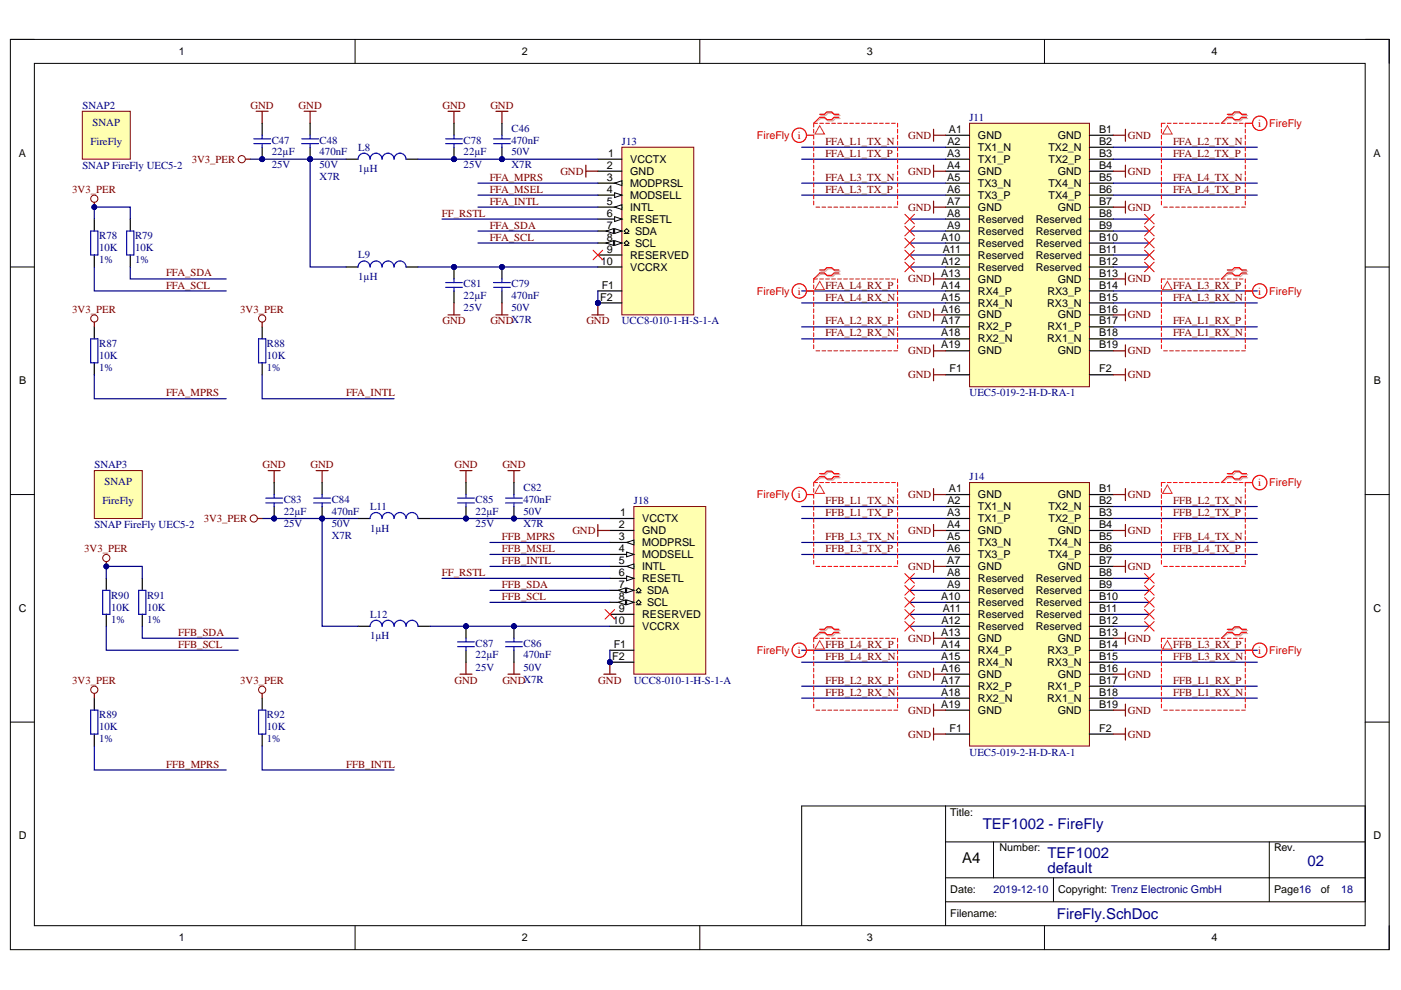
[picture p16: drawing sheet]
<svg xmlns="http://www.w3.org/2000/svg" width="297mm" height="210mm" viewBox="0 0 297 210" stroke-linecap="round" stroke-linejoin="round" font-family="sans-serif">
<defs><g id="words">
<g font-size="3.2" fill="#000080">
<text x="208.4" y="175.8">TEF1002 - FireFly</text>
<text x="222.1" y="185.2">default</text>
<text x="222.1" y="181.9">TEF1002</text>
<text x="277.2" y="183.6">02</text>
<text x="224.1" y="194.8">FireFly.SchDoc</text>
</g>
<text font-size="3.2" x="204" y="182.9">A4</text>
<g font-size="2.3">
<text x="37.9" y="11.7">1</text>
<text x="110.7" y="11.7">2</text>
<text x="183.8" y="11.7">3</text>
<text x="256.8" y="11.7">4</text>
<text x="201.2" y="28.2">A1</text>
<text x="207.4" y="29.5">GND</text>
<text x="224.3" y="29.5">GND</text>
<text x="233" y="28.2">B1</text>
<text x="4" y="33.3">A</text>
<text x="128.7" y="35.8">2</text>
<text x="129" y="33.3">1</text>
<text x="133.6" y="34.5">VCCTX</text>
<text x="200.8" y="33.3">A3</text>
<text x="200.8" y="35.8">A4</text>
<text x="200.9" y="30.7">A2</text>
<text x="207.4" y="32">TX1_N</text>
<text x="207.4" y="34.5">TX1_P</text>
<text x="222.3" y="32">TX2_N</text>
<text x="222.3" y="34.5">TX2_P</text>
<text x="233" y="30.7">B2</text>
<text x="233" y="33.3">B3</text>
<text x="233" y="35.8">B4</text>
<text x="291.2" y="33.3">A</text>
<text x="128.6" y="38.3">3</text>
<text x="128.6" y="40.9">4</text>
<text x="133.6" y="37.1">GND</text>
<text x="133.6" y="39.6">MODPRSL</text>
<text x="200.8" y="38.3">A5</text>
<text x="200.8" y="40.9">A6</text>
<text x="207.4" y="37.1">GND</text>
<text x="207.4" y="39.6">TX3_N</text>
<text x="222.3" y="39.6">TX4_N</text>
<text x="224.3" y="37.1">GND</text>
<text x="233" y="38.3">B5</text>
<text x="233" y="40.9">B6</text>
<text x="128.6" y="43.4">5</text>
<text x="128.6" y="45.9">6</text>
<text x="133.6" y="42.1">MODSELL</text>
<text x="133.6" y="44.7">INTL</text>
<text x="133.6" y="47.2">RESETL</text>
<text x="200.8" y="43.4">A7</text>
<text x="200.8" y="45.9">A8</text>
<text x="207.4" y="42.1">TX3_P</text>
<text x="207.4" y="44.7">GND</text>
<text x="207.4" y="47.2">Reserved</text>
<text x="219.6" y="47.2">Reserved</text>
<text x="222.3" y="42.1">TX4_P</text>
<text x="224.3" y="44.7">GND</text>
<text x="233" y="43.4">B7</text>
<text x="233" y="45.9">B8</text>
<text x="128.6" y="48.5">7</text>
<text x="128.6" y="51">8</text>
<text x="128.6" y="53.6">9</text>
<text x="134.6" y="49.7">SDA</text>
<text x="134.6" y="52.3">SCL</text>
<text x="199.6" y="51">A10</text>
<text x="199.9" y="53.6">A11</text>
<text x="200.8" y="48.5">A9</text>
<text x="207.4" y="49.7">Reserved</text>
<text x="207.4" y="52.3">Reserved</text>
<text x="219.6" y="49.7">Reserved</text>
<text x="219.6" y="52.3">Reserved</text>
<text x="233" y="48.5">B9</text>
<text x="233" y="51">B10</text>
<text x="233" y="53.6">B11</text>
<text x="127.4" y="56.1">10</text>
<text x="133.6" y="54.8">RESERVED</text>
<text x="133.6" y="57.4">VCCRX</text>
<text x="199.6" y="58.7">A13</text>
<text x="199.6" y="56.1">A12</text>
<text x="207.4" y="54.8">Reserved</text>
<text x="207.4" y="57.4">Reserved</text>
<text x="207.4" y="59.9">GND</text>
<text x="219.6" y="54.8">Reserved</text>
<text x="219.6" y="57.4">Reserved</text>
<text x="224.3" y="59.9">GND</text>
<text x="233" y="56.1">B12</text>
<text x="233" y="58.7">B13</text>
<text x="127.3" y="63.7">F2</text>
<text x="127.6" y="61.2">F1</text>
<text x="199.6" y="61.2">A14</text>
<text x="199.6" y="63.7">A15</text>
<text x="207.4" y="62.5">RX4_P</text>
<text x="207.4" y="65">RX4_N</text>
<text x="222" y="65">RX3_N</text>
<text x="222.1" y="62.5">RX3_P</text>
<text x="233" y="61.2">B14</text>
<text x="233" y="63.7">B15</text>
<text x="199.6" y="66.3">A16</text>
<text x="199.6" y="68.8">A17</text>
<text x="199.6" y="71.3">A18</text>
<text x="207.4" y="67.5">GND</text>
<text x="207.4" y="70.1">RX2_P</text>
<text x="222.1" y="70.1">RX1_P</text>
<text x="224.3" y="67.5">GND</text>
<text x="233" y="66.3">B16</text>
<text x="233" y="68.8">B17</text>
<text x="233" y="71.3">B18</text>
<text x="199.6" y="73.9">A19</text>
<text x="207.4" y="72.6">RX2_N</text>
<text x="207.4" y="75.1">GND</text>
<text x="222" y="72.6">RX1_N</text>
<text x="224.3" y="75.1">GND</text>
<text x="233" y="73.9">B19</text>
<text x="4.1" y="81.5">B</text>
<text x="201.3" y="79">F1</text>
<text x="233" y="79">F2</text>
<text x="291.3" y="81.5">B</text>
<text x="200.9" y="106.9">A2</text>
<text x="201.2" y="104.3">A1</text>
<text x="207.4" y="105.6">GND</text>
<text x="224.3" y="105.6">GND</text>
<text x="233" y="104.3">B1</text>
<text x="233" y="106.9">B2</text>
<text x="131.2" y="112">2</text>
<text x="131.5" y="109.4">1</text>
<text x="136.2" y="110.7">VCCTX</text>
<text x="136.2" y="113.2">GND</text>
<text x="200.8" y="109.4">A3</text>
<text x="200.8" y="112">A4</text>
<text x="207.4" y="108.2">TX1_N</text>
<text x="207.4" y="110.7">TX1_P</text>
<text x="207.4" y="113.2">GND</text>
<text x="222.3" y="108.2">TX2_N</text>
<text x="222.3" y="110.7">TX2_P</text>
<text x="224.3" y="113.2">GND</text>
<text x="233" y="109.4">B3</text>
<text x="233" y="112">B4</text>
<text x="131.2" y="114.5">3</text>
<text x="131.2" y="119.6">5</text>
<text x="131.2" y="117.1">4</text>
<text x="136.2" y="115.8">MODPRSL</text>
<text x="136.2" y="118.3">MODSELL</text>
<text x="200.8" y="114.5">A5</text>
<text x="200.8" y="117.1">A6</text>
<text x="200.8" y="119.6">A7</text>
<text x="207.4" y="115.8">TX3_N</text>
<text x="207.4" y="118.3">TX3_P</text>
<text x="222.3" y="115.8">TX4_N</text>
<text x="222.3" y="118.3">TX4_P</text>
<text x="233" y="114.5">B5</text>
<text x="233" y="117.1">B6</text>
<text x="233" y="119.6">B7</text>
<text x="131.2" y="122.1">6</text>
<text x="131.2" y="124.7">7</text>
<text x="136.2" y="120.9">INTL</text>
<text x="136.2" y="123.4">RESETL</text>
<text x="137.2" y="125.9">SDA</text>
<text x="200.8" y="122.1">A8</text>
<text x="200.8" y="124.7">A9</text>
<text x="207.4" y="120.9">GND</text>
<text x="207.4" y="123.4">Reserved</text>
<text x="207.4" y="125.9">Reserved</text>
<text x="219.6" y="123.4">Reserved</text>
<text x="219.6" y="125.9">Reserved</text>
<text x="224.3" y="120.9">GND</text>
<text x="233" y="122.1">B8</text>
<text x="233" y="124.7">B9</text>
<text x="4" y="129.7">C</text>
<text x="131.2" y="127.2">8</text>
<text x="131.2" y="129.7">9</text>
<text x="136.2" y="131">RESERVED</text>
<text x="137.2" y="128.5">SCL</text>
<text x="199.6" y="127.2">A10</text>
<text x="199.9" y="129.7">A11</text>
<text x="207.4" y="128.5">Reserved</text>
<text x="207.4" y="131">Reserved</text>
<text x="219.6" y="128.5">Reserved</text>
<text x="219.6" y="131">Reserved</text>
<text x="233" y="127.2">B10</text>
<text x="233" y="129.7">B11</text>
<text x="291.2" y="129.7">C</text>
<text x="129.9" y="132.3">10</text>
<text x="130.1" y="137.4">F1</text>
<text x="136.2" y="133.6">VCCRX</text>
<text x="199.6" y="134.8">A13</text>
<text x="199.6" y="137.4">A14</text>
<text x="199.6" y="132.3">A12</text>
<text x="207.4" y="133.6">Reserved</text>
<text x="207.4" y="136.1">GND</text>
<text x="219.6" y="133.6">Reserved</text>
<text x="224.3" y="136.1">GND</text>
<text x="233" y="132.3">B12</text>
<text x="233" y="134.8">B13</text>
<text x="233" y="137.4">B14</text>
<text x="129.8" y="139.9">F2</text>
<text x="199.6" y="139.9">A15</text>
<text x="199.6" y="142.4">A16</text>
<text x="207.4" y="138.6">RX4_P</text>
<text x="207.4" y="141.2">RX4_N</text>
<text x="207.4" y="143.7">GND</text>
<text x="222" y="141.2">RX3_N</text>
<text x="222.1" y="138.6">RX3_P</text>
<text x="224.3" y="143.7">GND</text>
<text x="233" y="139.9">B15</text>
<text x="233" y="142.4">B16</text>
<text x="199.6" y="145">A17</text>
<text x="199.6" y="147.5">A18</text>
<text x="207.4" y="146.2">RX2_P</text>
<text x="207.4" y="148.8">RX2_N</text>
<text x="222" y="148.8">RX1_N</text>
<text x="222.1" y="146.2">RX1_P</text>
<text x="233" y="145">B17</text>
<text x="233" y="147.5">B18</text>
<text x="199.6" y="150.1">A19</text>
<text x="201.3" y="155.1">F1</text>
<text x="207.4" y="151.3">GND</text>
<text x="224.3" y="151.3">GND</text>
<text x="233" y="155.1">F2</text>
<text x="233" y="150.1">B19</text>
<text x="201.5" y="172.9">Title:</text>
<text x="4" y="178">D</text>
<text x="291.2" y="178">D</text>
<text x="211.9" y="180.5">Number:</text>
<text x="270.1" y="180.5">Rev.</text>
<text x="201.5" y="189.4">Date:</text>
<text x="224.4" y="189.4">Copyright: Trenz Electronic GmbH</text>
<text x="270.1" y="189.4">Page16</text>
<text x="280" y="189.4">of</text>
<text x="201.5" y="194.5">Filename:</text>
<text x="37.9" y="199.6">1</text>
<text x="110.7" y="199.6">2</text>
<text x="183.8" y="199.6">3</text>
<text x="256.8" y="199.6">4</text>
</g>
<g font-size="2.3" fill="#000080">
<text x="17.5" y="23.1">SNAP2</text>
<text x="19.6" y="26.6">SNAP</text>
<text x="108.5" y="27.9">C46</text>
<text x="205.6" y="25.6">J11</text>
<text x="17.5" y="35.8">SNAP FireFly UEC5-2</text>
<text x="19.2" y="30.7">FireFly</text>
<text x="57.6" y="35.5">25V</text>
<text x="57.6" y="30.4">C47</text>
<text x="57.6" y="33">22µF</text>
<text x="67.8" y="35.5">50V</text>
<text x="67.8" y="30.4">C48</text>
<text x="67.8" y="33">470nF</text>
<text x="75.9" y="31.9">L8</text>
<text x="98.3" y="35.5">25V</text>
<text x="98.3" y="30.4">C78</text>
<text x="98.3" y="33">22µF</text>
<text x="108.5" y="33">50V</text>
<text x="108.5" y="35.5">X7R</text>
<text x="108.5" y="30.4">470nF</text>
<text x="131.8" y="30.7">J13</text>
<text x="67.8" y="38.1">X7R</text>
<text x="75.9" y="36.6">1µH</text>
<text x="21" y="50.8">R78</text>
<text x="21" y="53.3">10K</text>
<text x="28.6" y="50.8">R79</text>
<text x="28.6" y="53.3">10K</text>
<text x="21" y="55.8">1%</text>
<text x="28.6" y="55.8">1%</text>
<text x="75.9" y="54.8">L9</text>
<text x="75.9" y="59.4">1µH</text>
<text x="98.3" y="60.9">C81</text>
<text x="98.3" y="63.5">22µF</text>
<text x="108.5" y="60.9">C79</text>
<text x="108.5" y="63.5">470nF</text>
<text x="98.3" y="66">25V</text>
<text x="108.5" y="66">50V</text>
<text x="131.8" y="68.8">UCC8-010-1-H-S-1-A</text>
<text x="21" y="73.6">R87</text>
<text x="21" y="76.1">10K</text>
<text x="56.6" y="73.6">R88</text>
<text x="56.6" y="76.1">10K</text>
<text x="21" y="78.7">1%</text>
<text x="56.6" y="78.7">1%</text>
<text x="205.6" y="84">UEC5-019-2-H-D-RA-1</text>
<text x="20" y="99.3">SNAP3</text>
<text x="205.6" y="101.8">J14</text>
<text x="21.7" y="106.9">FireFly</text>
<text x="22.2" y="102.8">SNAP</text>
<text x="60.2" y="106.6">C83</text>
<text x="70.3" y="106.6">C84</text>
<text x="100.8" y="106.6">C85</text>
<text x="111" y="104.1">C82</text>
<text x="111" y="106.6">470nF</text>
<text x="134.4" y="106.9">J18</text>
<text x="20" y="111.9">SNAP FireFly UEC5-2</text>
<text x="60.2" y="111.7">25V</text>
<text x="60.2" y="109.1">22µF</text>
<text x="70.3" y="111.7">50V</text>
<text x="70.3" y="109.1">470nF</text>
<text x="78.5" y="108.1">L11</text>
<text x="78.5" y="112.7">1µH</text>
<text x="100.8" y="111.7">25V</text>
<text x="100.8" y="109.1">22µF</text>
<text x="111" y="109.1">50V</text>
<text x="111" y="111.7">X7R</text>
<text x="70.3" y="114.2">X7R</text>
<text x="23.6" y="126.9">R90</text>
<text x="23.6" y="129.5">10K</text>
<text x="31.2" y="126.9">R91</text>
<text x="31.2" y="129.5">10K</text>
<text x="78.5" y="131">L12</text>
<text x="23.6" y="132">1%</text>
<text x="31.2" y="132">1%</text>
<text x="78.5" y="135.6">1µH</text>
<text x="100.8" y="137.1">C87</text>
<text x="111" y="137.1">C86</text>
<text x="100.8" y="142.2">25V</text>
<text x="100.8" y="139.6">22µF</text>
<text x="111" y="142.2">50V</text>
<text x="111" y="139.6">470nF</text>
<text x="134.4" y="145">UCC8-010-1-H-S-1-A</text>
<text x="21" y="152.3">R89</text>
<text x="21" y="154.9">10K</text>
<text x="56.6" y="152.3">R92</text>
<text x="56.6" y="154.9">10K</text>
<text x="21" y="157.4">1%</text>
<text x="56.6" y="157.4">1%</text>
<text x="205.6" y="160.2">UEC5-019-2-H-D-RA-1</text>
<text x="210.7" y="189.4">2019-12-10</text>
<text x="284.3" y="189.4">18</text>
</g>
<g font-size="2.3" fill="#800000">
<text x="53.1" y="23.1">GND</text>
<text x="63.3" y="23.1">GND</text>
<text x="93.8" y="23.1">GND</text>
<text x="104" y="23.1">GND</text>
<text x="192.5" y="29.4">GND</text>
<text x="239.1" y="29.4">GND</text>
<text x="40.7" y="34.5">3V3_PER</text>
<text x="175" y="33.2">FFA_L1_TX_P</text>
<text x="175" y="30.7">FFA_L1_TX_N</text>
<text x="248.8" y="33.2">FFA_L2_TX_P</text>
<text x="248.8" y="30.7">FFA_L2_TX_N</text>
<text x="15.3" y="40.9">3V3_PER</text>
<text x="103.9" y="40.9">FFA_MSEL</text>
<text x="103.9" y="38.3">FFA_MPRS</text>
<text x="118.8" y="37.1">GND</text>
<text x="175" y="40.9">FFA_L3_TX_P</text>
<text x="175" y="38.3">FFA_L3_TX_N</text>
<text x="192.5" y="37.1">GND</text>
<text x="239.1" y="37.1">GND</text>
<text x="248.8" y="40.9">FFA_L4_TX_P</text>
<text x="248.8" y="38.3">FFA_L4_TX_N</text>
<text x="93.7" y="45.9">FF_RSTL</text>
<text x="103.9" y="43.4">FFA_INTL</text>
<text x="192.5" y="44.7">GND</text>
<text x="239.1" y="44.7">GND</text>
<text x="103.9" y="48.5">FFA_SDA</text>
<text x="103.9" y="51">FFA_SCL</text>
<text x="35.2" y="58.6">FFA_SDA</text>
<text x="192.5" y="59.9">GND</text>
<text x="239.1" y="59.9">GND</text>
<text x="35.2" y="61.2">FFA_SCL</text>
<text x="175" y="61.2">FFA_L4_RX_P</text>
<text x="175" y="63.7">FFA_L4_RX_N</text>
<text x="248.8" y="61.2">FFA_L3_RX_P</text>
<text x="248.8" y="63.7">FFA_L3_RX_N</text>
<text x="15.3" y="66.3">3V3_PER</text>
<text x="50.9" y="66.3">3V3_PER</text>
<text x="93.8" y="68.8">GND</text>
<text x="104" y="68.8">GNDX7R</text>
<text x="124.3" y="68.8">GND</text>
<text x="175" y="68.8">FFA_L2_RX_P</text>
<text x="175" y="71.3">FFA_L2_RX_N</text>
<text x="192.5" y="67.5">GND</text>
<text x="239.1" y="67.5">GND</text>
<text x="248.8" y="68.8">FFA_L1_RX_P</text>
<text x="248.8" y="71.3">FFA_L1_RX_N</text>
<text x="192.5" y="75.1">GND</text>
<text x="239.1" y="75.1">GND</text>
<text x="192.5" y="80.2">GND</text>
<text x="239.1" y="80.2">GND</text>
<text x="35.2" y="84">FFA_MPRS</text>
<text x="73.4" y="84">FFA_INTL</text>
<text x="55.7" y="99.3">GND</text>
<text x="65.9" y="99.3">GND</text>
<text x="96.4" y="99.3">GND</text>
<text x="106.5" y="99.3">GND</text>
<text x="175" y="106.9">FFB_L1_TX_N</text>
<text x="192.5" y="105.6">GND</text>
<text x="239.1" y="105.6">GND</text>
<text x="248.8" y="106.9">FFB_L2_TX_N</text>
<text x="43.2" y="110.7">3V3_PER</text>
<text x="121.4" y="113.2">GND</text>
<text x="175" y="109.4">FFB_L1_TX_P</text>
<text x="192.5" y="113.2">GND</text>
<text x="239.1" y="113.2">GND</text>
<text x="248.8" y="109.4">FFB_L2_TX_P</text>
<text x="17.9" y="117.1">3V3_PER</text>
<text x="106.4" y="117.1">FFB_MSEL</text>
<text x="106.4" y="119.6">FFB_INTL</text>
<text x="106.4" y="114.5">FFB_MPRS</text>
<text x="175" y="117.1">FFB_L3_TX_P</text>
<text x="175" y="114.5">FFB_L3_TX_N</text>
<text x="248.8" y="117.1">FFB_L4_TX_P</text>
<text x="248.8" y="114.5">FFB_L4_TX_N</text>
<text x="93.7" y="122.1">FF_RSTL</text>
<text x="106.4" y="124.7">FFB_SDA</text>
<text x="192.5" y="120.9">GND</text>
<text x="239.1" y="120.9">GND</text>
<text x="106.4" y="127.2">FFB_SCL</text>
<text x="37.8" y="134.8">FFB_SDA</text>
<text x="37.8" y="137.3">FFB_SCL</text>
<text x="175" y="137.3">FFB_L4_RX_P</text>
<text x="192.5" y="136.1">GND</text>
<text x="239.1" y="136.1">GND</text>
<text x="248.8" y="137.3">FFB_L3_RX_P</text>
<text x="175" y="139.9">FFB_L4_RX_N</text>
<text x="192.5" y="143.7">GND</text>
<text x="239.1" y="143.7">GND</text>
<text x="248.8" y="139.9">FFB_L3_RX_N</text>
<text x="15.3" y="145">3V3_PER</text>
<text x="50.9" y="145">3V3_PER</text>
<text x="96.4" y="145">GND</text>
<text x="106.5" y="145">GNDX7R</text>
<text x="126.9" y="145">GND</text>
<text x="175" y="145">FFB_L2_RX_P</text>
<text x="175" y="147.5">FFB_L2_RX_N</text>
<text x="248.8" y="145">FFB_L1_RX_P</text>
<text x="248.8" y="147.5">FFB_L1_RX_N</text>
<text x="192.5" y="151.3">GND</text>
<text x="239.1" y="151.3">GND</text>
<text x="192.5" y="156.4">GND</text>
<text x="239.1" y="156.4">GND</text>
<text x="35.2" y="162.7">FFB_MPRS</text>
<text x="73.4" y="162.7">FFB_INTL</text>
</g>
<g font-size="2.3" fill="#f00">
<text x="160.5" y="29.5">FireFly</text>
<text x="169.2" y="29.4">i</text>
<text x="266.8" y="26.9">i</text>
<text x="269.1" y="26.9">FireFly</text>
<text x="160.5" y="62.5">FireFly</text>
<text x="169.2" y="62.5">i</text>
<text x="266.8" y="62.5">i</text>
<text x="269.1" y="62.5">FireFly</text>
<text x="160.5" y="105.6">FireFly</text>
<text x="169.2" y="105.6">i</text>
<text x="266.8" y="103.1">i</text>
<text x="269.1" y="103.1">FireFly</text>
<text x="160.5" y="138.6">FireFly</text>
<text x="169.2" y="138.6">i</text>
<text x="266.8" y="138.6">i</text>
<text x="269.1" y="138.6">FireFly</text>
</g>
</g></defs>
<path d="M2.2 8.4h292.3v193h-292.3z" fill="none" stroke="#000" stroke-width=".21"/>
<path d="M7.3 13.4h282.1v182.9h-282.1z" fill-rule="evenodd" fill="#fff"/>
<g fill="none" stroke="#000" stroke-width=".21">
<path d="M2.2 8.4h5.1M7.3 13.4h282.1v182.9h-282.1zM75.3 8.4v5M148.4 8.4v5M221.4 8.4v5M289.4 8.4h5.1v5M2.2 56.6h5.1M289.4 56.6h5.1M2.2 104.9h5.1M289.4 104.9h5.1M2.2 153.1h5.1M289.4 153.1h5.1"/>
<path d="M200.5 170.9v25.4M200.5 178.5h88.9M210.6 178.5v7.6M269.1 178.5v12.7M75.3 196.3v5.1M148.4 196.3v5.1M200.5 191.2h88.9v-20.3h-119.4v25.4M200.5 186.1h88.9M221.4 196.3v5.1M223.4 186.1v5.1M294.5 196.3v5.1"/>
</g>
<path d="M17.5 23.6h10.1v10.2h-10.1z" fill-rule="evenodd" fill="#ffffb0"/>
<path d="M17.5 23.6h10.1v10.2h-10.1z" fill="none" stroke="#800000" stroke-width=".21"/>
<path d="M205.6 26.1h25.4v55.9h-25.4z" fill-rule="evenodd" fill="#ffffb0"/>
<path d="M205.6 26.1h25.4v55.9h-25.4z" fill="none" stroke="#800000" stroke-width=".21"/>
<g fill="none" stroke="#000" stroke-width=".25">
<path d="M200.5 28.7h5.1M200.5 31.2h5.1M200.5 33.8h5.1M200.5 36.3h5.1M200.5 38.8h5.1M231 28.7h5.1M231 31.2h5.1M231 33.8h5.1M231 36.3h5.1M231 38.8h5.1M200.5 41.4h5.1M200.5 43.9h5.1"/>
<path d="M200.5 46.5h5.1M200.5 49h5.1M200.5 51.5h5.1M200.5 54.1h5.1M200.5 56.6h5.1M200.5 59.1h5.1M231 41.4h5.1M231 43.9h5.1M231 46.5h5.1M231 49h5.1M231 51.5h5.1M231 54.1h5.1"/>
<path d="M231 56.6h5.1M231 59.1h5.1M200.5 79.5h5.1M200.5 61.7h5.1M200.5 64.2h5.1M200.5 66.8h5.1M200.5 69.3h5.1M200.5 71.8h5.1M200.5 74.4h5.1M231 79.5h5.1M231 61.7h5.1M231 64.2h5.1"/>
<path d="M231 66.8h5.1M231 69.3h5.1M231 71.8h5.1M231 74.4h5.1"/>
</g>
<circle cx="126.8" cy="64.2" r=".51" fill="#000080"/>
<circle cx="126.8" cy="64.2" r=".51" fill="none" stroke="#000080" stroke-width=".21"/>
<path d="M131.8 31.2h15.3v35.6h-15.3z" fill-rule="evenodd" fill="#ffffb0"/>
<path d="M131.8 31.2h15.3v35.6h-15.3z" fill="none" stroke="#800000" stroke-width=".21"/>
<path d="M126.8 33.8h5M126.8 36.3h5M126.8 38.8h5" fill="none" stroke="#000" stroke-width=".25"/>
<path d="M130.3 38.8l1.5-.5v1z" fill="#f8fcff"/>
<path d="M130.3 38.8l1.5-.5v1z" fill="none" stroke="#000" stroke-width=".21"/>
<path d="M126.8 41.4h5" fill="none" stroke="#000" stroke-width=".25"/>
<path d="M130.3 40.9l1.5 .5-1.5 .5z" fill="#f8fcff"/>
<path d="M130.3 40.9l1.5 .5-1.5 .5z" fill="none" stroke="#000" stroke-width=".21"/>
<path d="M126.8 61.7h5M126.8 64.2h5" fill="none" stroke="#000" stroke-width=".25"/>
<circle cx="126.8" cy="64.2" r=".51" fill="#000080"/>
<circle cx="126.8" cy="64.2" r=".51" fill="none" stroke="#000080" stroke-width=".21"/>
<path d="M126.8 43.9h5" fill="none" stroke="#000" stroke-width=".25"/>
<path d="M130.3 43.9l1.5-.5v1z" fill="#f8fcff"/>
<path d="M130.3 43.9l1.5-.5v1z" fill="none" stroke="#000" stroke-width=".21"/>
<path d="M126.8 46.5h5" fill="none" stroke="#000" stroke-width=".25"/>
<path d="M130.3 45.9l1.5 .6-1.5 .5z" fill="#f8fcff"/>
<path d="M130.3 45.9l1.5 .6-1.5 .5z" fill="none" stroke="#000" stroke-width=".21"/>
<path d="M126.8 49h5" fill="none" stroke="#000" stroke-width=".25"/>
<path d="M130.3 48.5l1.5 .5-1.5 .5z" fill="#f8fcff"/>
<path d="M130.3 48.5l1.5 .5-1.5 .5z" fill="none" stroke="#000" stroke-width=".21"/>
<path d="M128.5 49l1.6-.5v1z" fill="#f8fcff"/>
<path d="M128.5 49l1.6-.5v1zM132.4 49l.5-.5 .5 .5-.5 .5zM132.4 49.5h1" fill="none" stroke="#000" stroke-width=".21"/>
<path d="M126.8 51.5h5" fill="none" stroke="#000" stroke-width=".25"/>
<path d="M130.3 51l1.5 .5-1.5 .5z" fill="#f8fcff"/>
<path d="M130.3 51l1.5 .5-1.5 .5z" fill="none" stroke="#000" stroke-width=".21"/>
<path d="M128.5 51.5l1.6-.5v1z" fill="#f8fcff"/>
<path d="M128.5 51.5l1.6-.5v1zM132.4 51.5l.5-.5 .5 .5-.5 .5zM132.4 52h1" fill="none" stroke="#000" stroke-width=".21"/>
<path d="M73.4 33.8h2.5M86.1 33.8h2.5M73.4 56.6h2.5M86.1 56.6h2.5M126.8 54.1h5M126.8 56.6h5" fill="none" stroke="#000" stroke-width=".25"/>
<path d="M54.3 23.6h2.6M55.6 23.6v2.5M95 23.6h2.5M96.3 23.6v2.5M105.2 23.6h2.5M106.4 23.6v2.5M124.2 35v2.6M124.2 36.3h2.6M95 66.8h2.5M96.3 64.2v2.6M105.2 66.8h2.5M106.4 64.2v2.6" fill="none" stroke="#800000" stroke-width=".25"/>
<path d="M125.7 53.1l2.1 2M127.8 53.1l-2.1 2" fill="none" stroke="#f00" stroke-width=".21"/>
<path d="M75.9 33.8a1.27 1.27 0 0 1 1.3-1.3 1.27 1.27 0 0 1 1.3 1.3 1.27 1.27 0 0 1 1.2-1.3 1.27 1.27 0 0 1 1.3 1.3 1.27 1.27 0 0 1 1.3-1.3 1.27 1.27 0 0 1 1.2 1.3 1.27 1.27 0 0 1 1.3-1.3 1.27 1.27 0 0 1 1.3 1.3M75.9 56.6a1.27 1.27 0 0 1 1.3-1.3 1.27 1.27 0 0 1 1.3 1.3 1.27 1.27 0 0 1 1.2-1.3 1.27 1.27 0 0 1 1.3 1.3 1.27 1.27 0 0 1 1.3-1.3 1.27 1.27 0 0 1 1.2 1.3 1.27 1.27 0 0 1 1.3-1.3 1.27 1.27 0 0 1 1.3 1.3" fill="none" stroke="#00f" stroke-width=".25"/>
<circle cx="96.3" cy="33.8" r=".51" fill="#000080"/>
<circle cx="96.3" cy="33.8" r=".51" fill="none" stroke="#000080" stroke-width=".21"/>
<path d="M96.3 31.2v2.6" fill="none" stroke="#000" stroke-width=".25"/>
<circle cx="96.3" cy="33.8" r=".51" fill="#000080"/>
<circle cx="96.3" cy="33.8" r=".51" fill="none" stroke="#000080" stroke-width=".21"/>
<path d="M96.3 26.1v2.6" fill="none" stroke="#000" stroke-width=".25"/>
<path d="M94.5 29.4h3.5M94.5 30.5h3.5M96.3 28.7v.7M96.3 30.5v.7" fill="none" stroke="#00f" stroke-width=".25"/>
<circle cx="96.3" cy="56.6" r=".51" fill="#000080"/>
<circle cx="96.3" cy="56.6" r=".51" fill="none" stroke="#000080" stroke-width=".21"/>
<path d="M96.3 56.6v2.5M96.3 61.7v2.5" fill="none" stroke="#000" stroke-width=".25"/>
<circle cx="96.3" cy="56.6" r=".51" fill="#000080"/>
<circle cx="96.3" cy="56.6" r=".51" fill="none" stroke="#000080" stroke-width=".21"/>
<path d="M94.5 59.9h3.5M96.3 59.1v.8M94.5 60.9h3.5M96.3 60.9v.8" fill="none" stroke="#00f" stroke-width=".25"/>
<circle cx="55.6" cy="33.8" r=".51" fill="#000080"/>
<circle cx="55.6" cy="33.8" r=".51" fill="none" stroke="#000080" stroke-width=".21"/>
<path d="M55.6 26.1v2.6M55.6 31.2v2.6" fill="none" stroke="#000" stroke-width=".25"/>
<circle cx="55.6" cy="33.8" r=".51" fill="#000080"/>
<circle cx="55.6" cy="33.8" r=".51" fill="none" stroke="#000080" stroke-width=".21"/>
<path d="M53.8 30.4h3.6M53.8 29.4h3.6M55.6 28.7v.7M55.6 30.4v.8" fill="none" stroke="#00f" stroke-width=".25"/>
<path d="M64.5 23.6h2.5M65.7 23.6v2.5M125.5 66.8h2.5M126.8 64.2v2.6" fill="none" stroke="#800000" stroke-width=".25"/>
<circle cx="126.8" cy="64.2" r=".51" fill="#000080"/>
<circle cx="126.8" cy="64.2" r=".51" fill="none" stroke="#000080" stroke-width=".21"/>
<path d="M88.6 56.6h38.2" fill="none" stroke="#000080" stroke-width=".25"/>
<circle cx="106.4" cy="56.6" r=".51" fill="#000080"/>
<circle cx="106.4" cy="56.6" r=".51" fill="none" stroke="#000080" stroke-width=".21"/>
<circle cx="96.3" cy="56.6" r=".51" fill="#000080"/>
<circle cx="96.3" cy="56.6" r=".51" fill="none" stroke="#000080" stroke-width=".21"/>
<path d="M88.6 33.8h38.2" fill="none" stroke="#000080" stroke-width=".25"/>
<circle cx="106.4" cy="33.8" r=".51" fill="#000080"/>
<circle cx="106.4" cy="33.8" r=".51" fill="none" stroke="#000080" stroke-width=".21"/>
<circle cx="96.3" cy="33.8" r=".51" fill="#000080"/>
<circle cx="96.3" cy="33.8" r=".51" fill="none" stroke="#000080" stroke-width=".21"/>
<path d="M53 33.8h20.4" fill="none" stroke="#000080" stroke-width=".25"/>
<circle cx="55.6" cy="33.8" r=".51" fill="#000080"/>
<circle cx="55.6" cy="33.8" r=".51" fill="none" stroke="#000080" stroke-width=".21"/>
<circle cx="65.8" cy="33.8" r=".51" fill="#000080"/>
<circle cx="65.8" cy="33.8" r=".51" fill="none" stroke="#000080" stroke-width=".21"/>
<path d="M65.7 33.8v22.8h7.7" fill="none" stroke="#000080" stroke-width=".25"/>
<circle cx="65.8" cy="33.8" r=".51" fill="#000080"/>
<circle cx="65.8" cy="33.8" r=".51" fill="none" stroke="#000080" stroke-width=".21"/>
<path d="M126.8 61.7v2.5" fill="none" stroke="#000080" stroke-width=".25"/>
<circle cx="126.8" cy="64.2" r=".51" fill="#000080"/>
<circle cx="126.8" cy="64.2" r=".51" fill="none" stroke="#000080" stroke-width=".21"/>
<path d="M101.3 38.8h25.5M93.7 46.5h33.1M101.3 49h25.5M101.3 51.5h25.5M101.3 41.4h25.5M101.3 43.9h25.5" fill="none" stroke="#000080" stroke-width=".25"/>
<circle cx="65.8" cy="33.8" r=".51" fill="#000080"/>
<circle cx="65.8" cy="33.8" r=".51" fill="none" stroke="#000080" stroke-width=".21"/>
<path d="M65.7 26.1v2.6M65.7 31.2v2.6" fill="none" stroke="#000" stroke-width=".25"/>
<circle cx="65.8" cy="33.8" r=".51" fill="#000080"/>
<circle cx="65.8" cy="33.8" r=".51" fill="none" stroke="#000080" stroke-width=".21"/>
<path d="M64 30.4h3.5M64 29.4h3.5M65.7 28.7v.7M65.7 30.4v.8" fill="none" stroke="#00f" stroke-width=".25"/>
<circle cx="106.4" cy="56.6" r=".51" fill="#000080"/>
<circle cx="106.4" cy="56.6" r=".51" fill="none" stroke="#000080" stroke-width=".21"/>
<path d="M106.4 56.6v2.5" fill="none" stroke="#000" stroke-width=".25"/>
<circle cx="106.4" cy="56.6" r=".51" fill="#000080"/>
<circle cx="106.4" cy="56.6" r=".51" fill="none" stroke="#000080" stroke-width=".21"/>
<path d="M106.4 61.7v2.5" fill="none" stroke="#000" stroke-width=".25"/>
<path d="M104.6 59.9h3.6M106.4 59.1v.8M104.6 60.9h3.6M106.4 60.9v.8" fill="none" stroke="#00f" stroke-width=".25"/>
<circle cx="106.4" cy="33.8" r=".51" fill="#000080"/>
<circle cx="106.4" cy="33.8" r=".51" fill="none" stroke="#000080" stroke-width=".21"/>
<path d="M106.4 26.1v2.6M106.4 31.2v2.6" fill="none" stroke="#000" stroke-width=".25"/>
<circle cx="106.4" cy="33.8" r=".51" fill="#000080"/>
<circle cx="106.4" cy="33.8" r=".51" fill="none" stroke="#000080" stroke-width=".21"/>
<path d="M104.6 30.5h3.6M104.6 29.4h3.6M106.4 28.7v.7M106.4 30.5v.7M19.2 49h1.6v5.1h-1.6zM26.9 49h1.5v5.1h-1.5z" fill="none" stroke="#00f" stroke-width=".25"/>
<path d="M20 46.4v2.6M20 54.1v2.5M27.6 46.4v2.6M27.6 54.1v2.5" fill="none" stroke="#000" stroke-width=".25"/>
<path d="M20 46.4v-2.5h7.6v2.5" fill="none" stroke="#000080" stroke-width=".25"/>
<circle cx="20" cy="43.9" r=".51" fill="#000080"/>
<circle cx="20" cy="43.9" r=".51" fill="none" stroke="#000080" stroke-width=".21"/>
<g fill="none" stroke="#000080" stroke-width=".25">
<path d="M170 31.2h30.5M170 33.8h30.5M170 38.8h30.5M236.1 31.2h30.5M236.1 33.8h30.5M236.1 38.8h30.5M20 56.6v5.1h28M27.6 56.6v2.5h20.4M170 41.4h30.5M192.9 49h7.6M192.9 46.5h7.6M192.9 51.5h7.6"/>
<path d="M192.9 54.1h7.6M192.9 56.6h7.6M236.1 41.4h30.5M236.1 49h7.6M236.1 46.5h7.6M236.1 51.5h7.6M236.1 54.1h7.6M236.1 56.6h7.6M170 61.7h30.5M170 64.2h30.5M170 69.3h30.5M170 71.8h30.5"/>
<path d="M236.1 61.7h30.5M236.1 64.2h30.5M236.1 69.3h30.5M236.1 71.8h30.5"/>
</g>
<g fill="none" stroke="#800000" stroke-width=".25">
<path d="M197.9 27.4v2.6M197.9 35v2.6M197.9 36.3h2.6M197.9 28.7h2.6M236.1 36.3h2.5M236.1 28.7h2.5M238.6 27.4v2.6M238.6 35v2.6M197.9 42.6v2.6M197.9 57.9v2.5M197.9 59.1h2.6M197.9 43.9h2.6"/>
<path d="M236.1 59.1h2.5M236.1 43.9h2.5M238.6 42.6v2.6M238.6 57.9v2.5M197.9 65.5v2.5M197.9 73.1v2.6M197.9 78.2v2.5M197.9 66.8h2.6M197.9 74.4h2.6M197.9 79.5h2.6M236.1 66.8h2.5M236.1 74.4h2.5"/>
<path d="M236.1 79.5h2.5M238.6 65.5v2.5M238.6 73.1v2.6M238.6 78.2v2.5"/>
</g>
<g fill="none" stroke="#f00" stroke-width=".21">
<path d="M172.5 26.1v.8M172.5 27.4v.8M172.5 28.7v.8M172.5 29.9v.8M172.5 31.2v.8M172.5 32.5v.8M172.5 33.8v.7M172.5 35v.8M172.5 36.3v.8M172.5 37.6v.8M172.5 38.8v.8M172.5 26.1h.8"/>
<path d="M173.8 26.1h.8M173.8 24.9l-1.3 1.2M175.1 26.1h.8M176.3 26.1h.8M177.6 26.1h.8M178.9 26.1h.8M180.1 26.1h.8M181.4 26.1h.8M182.7 26.1h.8M184 26.1h.8M185.2 26.1h.8M186.5 26.1h.8"/>
<path d="M187.8 26.1h.8M189 26.1h.8M190.3 26.1v.8M190.3 27.4v.8M190.3 28.7v.8M190.3 30v.7M190.3 31.2v.8M190.3 32.5v.8M190.3 33.8v.7M190.3 35v.8M190.3 36.3v.8M190.3 37.6v.8"/>
<path d="M190.3 38.8v.8M246.2 27.4v.8M246.2 28.7v.8M246.2 30v.7M246.2 31.2v.8M246.2 32.5v.8M246.2 33.8v.7M246.2 35v.8M246.2 36.3v.8M246.2 37.6v.8M246.2 38.8v.8M247 26.1h-.8v.8"/>
<path d="M247.5 26.1h.8M248.8 26.1h.8M250 26.1h.8M251.3 26.1h.8M252.6 26.1h.8M253.9 26.1h.8M255.1 26.1h.8M256.4 26.1h.8M257.7 26.1h.8M260.2 24.9l-1.3 1.2h.8M260.2 26.1h.8M261.5 26.1h.8"/>
<path d="M262.8 26.1h.7M264 26.1v.8M264 27.4v.8M264 28.7v.8M264 30v.7M264 31.2v.8M264 32.5v.8M264 33.8v.7M264 35v.8M264 36.3v.8M264 37.6v.8M264 38.8v.8"/>
<path d="M172.5 40.1v.8M172.5 41.4v.8M172.5 42.6v.8M173 43.9h.8M174.3 43.9h.8M175.5 43.9h.8M176.8 43.9h.8M178.1 43.9h.8M179.4 43.9h.7M180.6 43.9h.8M181.9 43.9h.8M183.2 43.9h.8"/>
<path d="M184.4 43.9h.8M185.7 43.9h.8M187 43.9h.8M188.2 43.9h.8M189.5 43.9h.8M190.3 40.1v.8M190.3 41.4v.8M190.3 42.6v.8M246.2 40.1v.8M246.2 41.4v.8M246.2 42.6v.8M246.7 43.9h.8"/>
<path d="M248 43.9h.8M249.3 43.9h.7M250.5 43.9h.8M251.8 43.9h.8M253.1 43.9h.8M254.3 43.9h.8M255.6 43.9h.8M256.9 43.9h.8M258.1 43.9h.8M259.4 43.9h.8M260.7 43.9h.8M262 43.9h.8"/>
<path d="M263.2 43.9h.8M264 40.1v.8M264 41.4v.8M264 42.6v.8"/>
</g>
<path d="M173.8 26.6l1 1.8h-2zM247.5 26.6l1 1.8h-2z" fill="none" stroke="#f33" stroke-width=".21"/>
<path d="M174 24.5h1.1l.5-.5h1l.5 .5h1M174 25.1h1.1l.5 .5h1l.5-.5h1M260.5 24.5h1l.5-.5h1l.5 .5h1M260.5 25.1h1l.5 .5h1l.5-.5h1" fill="none" stroke="#d0a3a3" stroke-width=".25"/>
<path d="M174 25.1l-1.5 1M260.5 25.1l-1.6 1" fill="none" stroke="#d0a3a3" stroke-width=".21"/>
<g fill="none" stroke="#f00" stroke-width=".25">
<path d="M171 28.7h1.5M173.8 24.2h1l.5-.5h1l.5 .5h1.1M173.8 24.9h1l.5 .5h1l.5-.5h1.1M260.2 24.2h1l.5-.5h1.1l.5 .5h1M260.2 24.9h1l.5 .5h1.1l.5-.5h1M264 26.1h1.6"/>
<circle cx="169.5" cy="28.7" r="1.52"/>
<circle cx="267.1" cy="26.1" r="1.52"/>
</g>
<path d="M205.6 102.3h25.4v55.9h-25.4z" fill-rule="evenodd" fill="#ffffb0"/>
<path d="M205.6 102.3h25.4v55.9h-25.4z" fill="none" stroke="#800000" stroke-width=".21"/>
<g fill="none" stroke="#000" stroke-width=".25">
<path d="M200.5 104.9h5.1M200.5 107.4h5.1M200.5 109.9h5.1M200.5 112.5h5.1M200.5 115h5.1M200.5 117.6h5.1M231 104.9h5.1M231 107.4h5.1M231 109.9h5.1M231 112.5h5.1M231 115h5.1M231 117.6h5.1"/>
<path d="M200.5 120.1h5.1M200.5 122.6h5.1M200.5 125.2h5.1M200.5 127.7h5.1M200.5 130.3h5.1M200.5 132.8h5.1M200.5 135.3h5.1M200.5 137.9h5.1M231 120.1h5.1M231 122.6h5.1M231 125.2h5.1M231 127.7h5.1"/>
<path d="M231 130.3h5.1M231 132.8h5.1M231 135.3h5.1M231 137.9h5.1M200.5 155.6h5.1M200.5 140.4h5.1M200.5 142.9h5.1M200.5 145.5h5.1M200.5 148h5.1M200.5 150.6h5.1M231 155.6h5.1M231 140.4h5.1"/>
<path d="M231 142.9h5.1M231 145.5h5.1M231 148h5.1M231 150.6h5.1"/>
</g>
<g fill="none" stroke="#800000" stroke-width=".25">
<path d="M197.9 103.6v2.5M197.9 111.2v2.5M197.9 118.8v2.6M197.9 112.5h2.6M197.9 104.9h2.6M236.1 112.5h2.5M236.1 104.9h2.5M238.6 103.6v2.5M238.6 111.2v2.5M238.6 118.8v2.6M197.9 134.1v2.5M197.9 135.3h2.6"/>
<path d="M197.9 120.1h2.6M236.1 135.3h2.5M236.1 120.1h2.5M238.6 134.1v2.5M197.9 141.7v2.5M197.9 149.3v2.5M197.9 154.4v2.5M197.9 142.9h2.6M197.9 150.6h2.6M197.9 155.6h2.6M236.1 142.9h2.5M236.1 150.6h2.5"/>
<path d="M236.1 155.6h2.5M238.6 141.7v2.5M238.6 149.3v2.5M238.6 154.4v2.5"/>
</g>
<g fill="none" stroke="#000080" stroke-width=".25">
<path d="M170 107.4h30.5M170 109.9h30.5M170 115h30.5M170 117.6h30.5M236.1 107.4h30.5M236.1 109.9h30.5M236.1 115h30.5M236.1 117.6h30.5M170 137.9h30.5M192.9 125.2h7.6M192.9 122.6h7.6M192.9 127.7h7.6"/>
<path d="M192.9 130.3h7.6M192.9 132.8h7.6M236.1 137.9h30.5M236.1 125.2h7.6M236.1 122.6h7.6M236.1 127.7h7.6M236.1 130.3h7.6M236.1 132.8h7.6M170 140.4h30.5M170 145.5h30.5M170 148h30.5M236.1 140.4h30.5"/>
<path d="M236.1 145.5h30.5M236.1 148h30.5"/>
</g>
<g fill="none" stroke="#f00" stroke-width=".21">
<path d="M172.5 102.3v.8M172.5 103.6v.8M172.5 104.9v.7M172.5 106.1v.8M172.5 107.4v.8M172.5 108.7v.8M172.5 109.9v.8M172.5 111.2v.8M172.5 112.5v.8M172.5 113.7v.8M172.5 115v.8M172.5 116.3v.8"/>
<path d="M172.5 117.6v.7M172.5 118.8v.8M172.5 102.3h.8M173.8 102.3h.8M173.8 101l-1.3 1.3M175.1 102.3h.8M176.3 102.3h.8M177.6 102.3h.8M178.9 102.3h.8M180.1 102.3h.8M181.4 102.3h.8M182.7 102.3h.8"/>
<path d="M184 102.3h.8M185.2 102.3h.8M186.5 102.3h.8M187.8 102.3h.8M189 102.3h.8M190.3 102.3v.8M190.3 103.6v.8M190.3 104.9v.8M190.3 106.1v.8M190.3 107.4v.8M190.3 108.7v.8M190.3 109.9v.8"/>
<path d="M190.3 111.2v.8M190.3 112.5v.8M190.3 113.7v.8M190.3 115v.8M190.3 116.3v.8M190.3 117.6v.7M190.3 118.8v.8M246.2 103.6v.8M246.2 104.9v.8M246.2 106.1v.8M246.2 107.4v.8M246.2 108.7v.8"/>
<path d="M246.2 109.9v.8M246.2 111.2v.8M246.2 112.5v.8M246.2 113.7v.8M246.2 115v.8M246.2 116.3v.8M246.2 117.6v.7M246.2 118.8v.8M247 102.3h-.8v.8M247.5 102.3h.8M248.8 102.3h.8M250 102.3h.8"/>
<path d="M251.3 102.3h.8M252.6 102.3h.8M253.9 102.3h.8M255.1 102.3h.8M256.4 102.3h.8M257.7 102.3h.8M260.2 101l-1.3 1.3h.8M260.2 102.3h.8M261.5 102.3h.8M262.8 102.3h.7M264 102.3v.8M264 103.6v.8"/>
<path d="M264 104.9v.8M264 106.1v.8M264 107.4v.8M264 108.7v.8M264 109.9v.8M264 111.2v.8M264 112.5v.8M264 113.7v.8M264 115v.8M264 116.3v.8M264 117.6v.7M264 118.8v.8"/>
<path d="M173 120.1h.8M174.3 120.1h.8M175.5 120.1h.8M176.8 120.1h.8M178.1 120.1h.8M179.4 120.1h.7M180.6 120.1h.8M181.9 120.1h.8M183.2 120.1h.8M184.4 120.1h.8M185.7 120.1h.8M187 120.1h.8"/>
<path d="M188.2 120.1h.8M189.5 120.1h.8M246.7 120.1h.8M248 120.1h.8M249.3 120.1h.7M250.5 120.1h.8M251.8 120.1h.8M253.1 120.1h.8M254.3 120.1h.8M255.6 120.1h.8M256.9 120.1h.8M258.1 120.1h.8"/>
<path d="M259.4 120.1h.8M260.7 120.1h.8M262 120.1h.8M263.2 120.1h.8"/>
</g>
<path d="M173.8 102.8l1 1.8h-2zM247.5 102.8l1 1.8h-2z" fill="none" stroke="#f33" stroke-width=".21"/>
<path d="M174 100.7h1.1l.5-.5h1l.5 .5h1M174 101.3h1.1l.5 .5h1l.5-.5h1M260.5 100.7h1l.5-.5h1l.5 .5h1M260.5 101.3h1l.5 .5h1l.5-.5h1" fill="none" stroke="#d0a3a3" stroke-width=".25"/>
<path d="M174 101.3l-1.5 1M260.5 101.3l-1.6 1" fill="none" stroke="#d0a3a3" stroke-width=".21"/>
<g fill="none" stroke="#f00" stroke-width=".25">
<path d="M171 104.9h1.5M173.8 100.4h1l.5-.5h1l.5 .5h1.1M173.8 101h1l.5 .6h1l.5-.6h1.1M260.2 100.4h1l.5-.5h1.1l.5 .5h1M260.2 101h1l.5 .6h1.1l.5-.6h1M264 102.3h1.6"/>
<circle cx="169.5" cy="104.9" r="1.52"/>
<circle cx="267.1" cy="102.3" r="1.52"/>
</g>
<path d="M20 99.8h10.2v10.1h-10.2z" fill-rule="evenodd" fill="#ffffb0"/>
<path d="M20 99.8h10.2v10.1h-10.2z" fill="none" stroke="#800000" stroke-width=".21"/>
<circle cx="129.3" cy="140.4" r=".51" fill="#000080"/>
<circle cx="129.3" cy="140.4" r=".51" fill="none" stroke="#000080" stroke-width=".21"/>
<path d="M134.4 107.4h15.2v35.5h-15.2z" fill-rule="evenodd" fill="#ffffb0"/>
<path d="M134.4 107.4h15.2v35.5h-15.2z" fill="none" stroke="#800000" stroke-width=".21"/>
<path d="M129.3 109.9h5.1M129.3 112.5h5.1M129.3 115h5.1" fill="none" stroke="#000" stroke-width=".25"/>
<path d="M132.9 115l1.5-.5v1z" fill="#f8fcff"/>
<path d="M132.9 115l1.5-.5v1z" fill="none" stroke="#000" stroke-width=".21"/>
<path d="M129.3 117.6h5.1" fill="none" stroke="#000" stroke-width=".25"/>
<path d="M132.9 117l1.5 .6-1.5 .5z" fill="#f8fcff"/>
<path d="M132.9 117l1.5 .6-1.5 .5z" fill="none" stroke="#000" stroke-width=".21"/>
<path d="M129.3 137.9h5.1M129.3 140.4h5.1" fill="none" stroke="#000" stroke-width=".25"/>
<circle cx="129.3" cy="140.4" r=".51" fill="#000080"/>
<circle cx="129.3" cy="140.4" r=".51" fill="none" stroke="#000080" stroke-width=".21"/>
<path d="M129.3 120.1h5.1" fill="none" stroke="#000" stroke-width=".25"/>
<path d="M132.9 120.1l1.5-.5v1z" fill="#f8fcff"/>
<path d="M132.9 120.1l1.5-.5v1z" fill="none" stroke="#000" stroke-width=".21"/>
<path d="M129.3 122.6h5.1" fill="none" stroke="#000" stroke-width=".25"/>
<path d="M132.9 122.1l1.5 .5-1.5 .5z" fill="#f8fcff"/>
<path d="M132.9 122.1l1.5 .5-1.5 .5z" fill="none" stroke="#000" stroke-width=".21"/>
<path d="M129.3 125.2h5.1" fill="none" stroke="#000" stroke-width=".25"/>
<path d="M132.9 124.7l1.5 .5-1.5 .5z" fill="#f8fcff"/>
<path d="M132.9 124.7l1.5 .5-1.5 .5z" fill="none" stroke="#000" stroke-width=".21"/>
<path d="M131.1 125.2l1.5-.5v1z" fill="#f8fcff"/>
<path d="M131.1 125.2l1.5-.5v1zM134.9 125.2l.5-.5 .5 .5-.5 .5zM134.9 125.7h1" fill="none" stroke="#000" stroke-width=".21"/>
<path d="M129.3 127.7h5.1" fill="none" stroke="#000" stroke-width=".25"/>
<path d="M132.9 127.2l1.5 .5-1.5 .5z" fill="#f8fcff"/>
<path d="M132.9 127.2l1.5 .5-1.5 .5z" fill="none" stroke="#000" stroke-width=".21"/>
<path d="M131.1 127.7l1.5-.5v1z" fill="#f8fcff"/>
<path d="M131.1 127.7l1.5-.5v1zM134.9 127.7l.5-.5 .5 .5-.5 .5zM134.9 128.2h1" fill="none" stroke="#000" stroke-width=".21"/>
<path d="M75.9 109.9h2.6M88.6 109.9h2.6M75.9 132.8h2.6M88.6 132.8h2.6M129.3 130.3h5.1M129.3 132.8h5.1" fill="none" stroke="#000" stroke-width=".25"/>
<path d="M56.9 99.8h2.5M58.1 99.8v2.5M97.5 99.8h2.6M98.8 99.8v2.5M107.7 99.8h2.5M109 99.8v2.5M126.8 111.2v2.5M126.8 112.5h2.5M97.5 142.9h2.6M98.8 140.4v2.5M107.7 142.9h2.5M109 140.4v2.5" fill="none" stroke="#800000" stroke-width=".25"/>
<path d="M128.3 129.2l2 2.1M130.3 129.2l-2 2.1" fill="none" stroke="#f00" stroke-width=".21"/>
<path d="M78.5 109.9a1.27 1.27 0 0 1 1.2-1.2 1.27 1.27 0 0 1 1.3 1.2 1.27 1.27 0 0 1 1.3-1.2 1.27 1.27 0 0 1 1.2 1.2 1.27 1.27 0 0 1 1.3-1.2 1.27 1.27 0 0 1 1.3 1.2 1.27 1.27 0 0 1 1.3-1.2 1.27 1.27 0 0 1 1.2 1.2M78.5 132.8a1.27 1.27 0 0 1 1.2-1.3 1.27 1.27 0 0 1 1.3 1.3 1.27 1.27 0 0 1 1.3-1.3 1.27 1.27 0 0 1 1.2 1.3 1.27 1.27 0 0 1 1.3-1.3 1.27 1.27 0 0 1 1.3 1.3 1.27 1.27 0 0 1 1.3-1.3 1.27 1.27 0 0 1 1.2 1.3" fill="none" stroke="#00f" stroke-width=".25"/>
<circle cx="98.8" cy="109.9" r=".51" fill="#000080"/>
<circle cx="98.8" cy="109.9" r=".51" fill="none" stroke="#000080" stroke-width=".21"/>
<path d="M98.8 107.4v2.5" fill="none" stroke="#000" stroke-width=".25"/>
<circle cx="98.8" cy="109.9" r=".51" fill="#000080"/>
<circle cx="98.8" cy="109.9" r=".51" fill="none" stroke="#000080" stroke-width=".21"/>
<path d="M98.8 102.3v2.6" fill="none" stroke="#000" stroke-width=".25"/>
<path d="M97 105.6h3.6M97 106.6h3.6M98.8 104.9v.7M98.8 106.6v.8" fill="none" stroke="#00f" stroke-width=".25"/>
<circle cx="98.8" cy="132.8" r=".51" fill="#000080"/>
<circle cx="98.8" cy="132.8" r=".51" fill="none" stroke="#000080" stroke-width=".21"/>
<path d="M98.8 132.8v2.5M98.8 137.9v2.5" fill="none" stroke="#000" stroke-width=".25"/>
<circle cx="98.8" cy="132.8" r=".51" fill="#000080"/>
<circle cx="98.8" cy="132.8" r=".51" fill="none" stroke="#000080" stroke-width=".21"/>
<path d="M97 136.1h3.6M97 137.1h3.6M98.8 135.3v.8M98.8 137.1v.8" fill="none" stroke="#00f" stroke-width=".25"/>
<circle cx="58.1" cy="109.9" r=".51" fill="#000080"/>
<circle cx="58.1" cy="109.9" r=".51" fill="none" stroke="#000080" stroke-width=".21"/>
<path d="M58.1 102.3v2.6M58.1 107.4v2.5" fill="none" stroke="#000" stroke-width=".25"/>
<circle cx="58.1" cy="109.9" r=".51" fill="#000080"/>
<circle cx="58.1" cy="109.9" r=".51" fill="none" stroke="#000080" stroke-width=".21"/>
<path d="M56.3 106.6h3.6M56.3 105.6h3.6M58.1 104.9v.7M58.1 106.6v.8" fill="none" stroke="#00f" stroke-width=".25"/>
<path d="M67 99.8h2.6M68.3 99.8v2.5M128 142.9h2.6M129.3 140.4v2.5" fill="none" stroke="#800000" stroke-width=".25"/>
<circle cx="129.3" cy="140.4" r=".51" fill="#000080"/>
<circle cx="129.3" cy="140.4" r=".51" fill="none" stroke="#000080" stroke-width=".21"/>
<path d="M91.2 132.8h38.1" fill="none" stroke="#000080" stroke-width=".25"/>
<circle cx="109" cy="132.8" r=".51" fill="#000080"/>
<circle cx="109" cy="132.8" r=".51" fill="none" stroke="#000080" stroke-width=".21"/>
<circle cx="98.8" cy="132.8" r=".51" fill="#000080"/>
<circle cx="98.8" cy="132.8" r=".51" fill="none" stroke="#000080" stroke-width=".21"/>
<path d="M91.2 109.9h38.1" fill="none" stroke="#000080" stroke-width=".25"/>
<circle cx="109" cy="109.9" r=".51" fill="#000080"/>
<circle cx="109" cy="109.9" r=".51" fill="none" stroke="#000080" stroke-width=".21"/>
<circle cx="98.8" cy="109.9" r=".51" fill="#000080"/>
<circle cx="98.8" cy="109.9" r=".51" fill="none" stroke="#000080" stroke-width=".21"/>
<path d="M55.6 109.9h20.3" fill="none" stroke="#000080" stroke-width=".25"/>
<circle cx="58.1" cy="109.9" r=".51" fill="#000080"/>
<circle cx="58.1" cy="109.9" r=".51" fill="none" stroke="#000080" stroke-width=".21"/>
<circle cx="68.3" cy="109.9" r=".51" fill="#000080"/>
<circle cx="68.3" cy="109.9" r=".51" fill="none" stroke="#000080" stroke-width=".21"/>
<path d="M68.3 109.9v22.9h7.6" fill="none" stroke="#000080" stroke-width=".25"/>
<circle cx="68.3" cy="109.9" r=".51" fill="#000080"/>
<circle cx="68.3" cy="109.9" r=".51" fill="none" stroke="#000080" stroke-width=".21"/>
<path d="M129.3 137.9v2.5" fill="none" stroke="#000080" stroke-width=".25"/>
<circle cx="129.3" cy="140.4" r=".51" fill="#000080"/>
<circle cx="129.3" cy="140.4" r=".51" fill="none" stroke="#000080" stroke-width=".21"/>
<path d="M103.9 117.6h25.4M103.9 115h25.4M93.7 122.6h35.6M103.9 125.2h25.4M103.9 127.7h25.4M103.9 120.1h25.4" fill="none" stroke="#000080" stroke-width=".25"/>
<circle cx="68.3" cy="109.9" r=".51" fill="#000080"/>
<circle cx="68.3" cy="109.9" r=".51" fill="none" stroke="#000080" stroke-width=".21"/>
<path d="M68.3 102.3v2.6M68.3 107.4v2.5" fill="none" stroke="#000" stroke-width=".25"/>
<circle cx="68.3" cy="109.9" r=".51" fill="#000080"/>
<circle cx="68.3" cy="109.9" r=".51" fill="none" stroke="#000080" stroke-width=".21"/>
<path d="M66.5 106.6h3.6M66.5 105.6h3.6M68.3 104.9v.7M68.3 106.6v.8" fill="none" stroke="#00f" stroke-width=".25"/>
<circle cx="109" cy="132.8" r=".51" fill="#000080"/>
<circle cx="109" cy="132.8" r=".51" fill="none" stroke="#000080" stroke-width=".21"/>
<path d="M109 132.8v2.5" fill="none" stroke="#000" stroke-width=".25"/>
<circle cx="109" cy="132.8" r=".51" fill="#000080"/>
<circle cx="109" cy="132.8" r=".51" fill="none" stroke="#000080" stroke-width=".21"/>
<path d="M109 137.9v2.5" fill="none" stroke="#000" stroke-width=".25"/>
<path d="M107.2 137.1h3.5M107.2 136.1h3.5M109 135.3v.8M109 137.1v.8" fill="none" stroke="#00f" stroke-width=".25"/>
<circle cx="109" cy="109.9" r=".51" fill="#000080"/>
<circle cx="109" cy="109.9" r=".51" fill="none" stroke="#000080" stroke-width=".21"/>
<path d="M109 102.3v2.6M109 107.4v2.5" fill="none" stroke="#000" stroke-width=".25"/>
<circle cx="109" cy="109.9" r=".51" fill="#000080"/>
<circle cx="109" cy="109.9" r=".51" fill="none" stroke="#000080" stroke-width=".21"/>
<path d="M107.2 106.6h3.5M107.2 105.6h3.5M109 104.9v.7M109 106.6v.8M21.8 125.2h1.5v5.1h-1.5zM29.4 125.2h1.5v5.1h-1.5z" fill="none" stroke="#00f" stroke-width=".25"/>
<path d="M22.5 122.6v2.6M22.5 130.3v2.5M30.2 122.6v2.6M30.2 130.3v2.5" fill="none" stroke="#000" stroke-width=".25"/>
<path d="M22.5 122.6v-2.5h7.7v2.5" fill="none" stroke="#000080" stroke-width=".25"/>
<circle cx="22.5" cy="120.1" r=".51" fill="#000080"/>
<circle cx="22.5" cy="120.1" r=".51" fill="none" stroke="#000080" stroke-width=".21"/>
<path d="M22.5 132.8v5.1h28M30.2 132.8v2.5h20.3" fill="none" stroke="#000080" stroke-width=".25"/>
<g fill="none" stroke="#f00" stroke-width=".21">
<path d="M172.5 59.1v.8M172.5 59.1h.8M173.8 59.1h.8M173.8 57.9l-1.3 1.2M175.1 59.1h.8M176.3 59.1h.8M177.6 59.1h.8M178.9 59.1h.8M180.1 59.1h.8M181.4 59.1h.8M182.7 59.1h.8M184 59.1h.8"/>
<path d="M185.2 59.1h.8M186.5 59.1h.8M187.8 59.1h.8M189 59.1h.8M190.3 59.1v.8M191.8 45.4l2.1 2.1M191.8 48l2.1 2M191.8 50.5l2.1 2M191.8 53.1l2.1 2M191.8 55.6l2.1 2M193.9 45.4l-2.1 2.1M193.9 48l-2.1 2"/>
<path d="M193.9 50.5l-2.1 2M193.9 53.1l-2.1 2M193.9 55.6l-2.1 2M242.7 45.4l2 2.1M242.7 48l2 2M242.7 50.5l2 2M242.7 53.1l2 2M242.7 55.6l2 2M244.7 45.4l-2 2.1M244.7 48l-2 2M244.7 50.5l-2 2M244.7 53.1l-2 2"/>
<path d="M244.7 55.6l-2 2M247 59.1h-.8v.8M247.5 59.1h.8M248.8 59.1h.8M250 59.1h.8M251.3 59.1h.8M252.6 59.1h.8M253.9 59.1h.8M255.1 59.1h.8M256.4 59.1h.8M257.7 59.1h.8M260.2 57.9l-1.3 1.2h.8"/>
<path d="M260.2 59.1h.8M261.5 59.1h.8M262.8 59.1h.7M264 59.1v.8M172.5 60.4v.8M172.5 61.7v.8M172.5 63v.7M172.5 64.2v.8M172.5 65.5v.8M172.5 66.8v.8M172.5 68v.8M172.5 69.3v.8"/>
<path d="M172.5 70.6v.8M172.5 71.8v.8M172.5 73.1v.8M173 74.4h.8M174.3 74.4h.8M175.5 74.4h.8M176.8 74.4h.8M178.1 74.4h.8M179.4 74.4h.7M180.6 74.4h.8M181.9 74.4h.8M183.2 74.4h.8"/>
<path d="M184.4 74.4h.8M185.7 74.4h.8M187 74.4h.8M188.2 74.4h.8M189.5 74.4h.8M190.3 60.4v.8M190.3 61.7v.8M190.3 63v.8M190.3 64.2v.8M190.3 65.5v.8M190.3 66.8v.8M190.3 68v.8"/>
<path d="M190.3 69.3v.8M190.3 70.6v.8M190.3 71.8v.8M190.3 73.1v.8M246.2 60.4v.8M246.2 61.7v.8M246.2 63v.8M246.2 64.2v.8M246.2 65.5v.8M246.2 66.8v.8M246.2 68v.8M246.2 69.3v.8"/>
<path d="M246.2 70.6v.8M246.2 71.8v.8M246.2 73.1v.8M246.7 74.4h.8M248 74.4h.8M249.3 74.4h.7M250.5 74.4h.8M251.8 74.4h.8M253.1 74.4h.8M254.3 74.4h.8M255.6 74.4h.8M256.9 74.4h.8"/>
<path d="M258.1 74.4h.8M259.4 74.4h.8M260.7 74.4h.8M262 74.4h.8M263.2 74.4h.8M264 60.4v.8M264 61.7v.8M264 63v.8M264 64.2v.8M264 65.5v.8M264 66.8v.8M264 68v.8"/>
<path d="M264 69.3v.8M264 70.6v.8M264 71.8v.8M264 73.1v.8M172.5 135.3v.8M172.5 136.6v.8M172.5 137.9v.8M172.5 139.1v.8M172.5 135.3h.8M173.8 135.3h.8M173.8 134.1l-1.3 1.2M175.1 135.3h.8"/>
<path d="M176.3 135.3h.8M177.6 135.3h.8M178.9 135.3h.8M180.1 135.3h.8M181.4 135.3h.8M182.7 135.3h.8M184 135.3h.8M185.2 135.3h.8M186.5 135.3h.8M187.8 135.3h.8M189 135.3h.8M190.3 135.3v.8"/>
<path d="M190.3 136.6v.8M190.3 137.9v.8M190.3 139.1v.8M191.8 121.6l2.1 2.1M191.8 124.2l2.1 2M191.8 126.7l2.1 2M191.8 129.2l2.1 2.1M191.8 131.8l2.1 2M193.9 121.6l-2.1 2.1M193.9 124.2l-2.1 2M193.9 126.7l-2.1 2M193.9 129.2l-2.1 2.1"/>
<path d="M193.9 131.8l-2.1 2M242.7 121.6l2 2.1M242.7 124.2l2 2M242.7 126.7l2 2M242.7 129.2l2 2.1M242.7 131.8l2 2M244.7 121.6l-2 2.1M244.7 124.2l-2 2M244.7 126.7l-2 2M244.7 129.2l-2 2.1M244.7 131.8l-2 2M246.2 136.6v.8"/>
<path d="M246.2 137.9v.8M246.2 139.1v.8M247 135.3h-.8v.8M247.5 135.3h.8M248.8 135.3h.8M250 135.3h.8M251.3 135.3h.8M252.6 135.3h.8M253.9 135.3h.8M255.1 135.3h.8M256.4 135.3h.8M257.7 135.3h.8"/>
<path d="M260.2 134.1l-1.3 1.2h.8M260.2 135.3h.8M261.5 135.3h.8M262.8 135.3h.7M264 135.3v.8M264 136.6v.8M264 137.9v.8M264 139.1v.8M172.5 140.4v.8M172.5 141.7v.8M172.5 142.9v.8M172.5 144.2v.8"/>
<path d="M172.5 145.5v.8M172.5 146.8v.7M172.5 148v.8M172.5 149.3v.8M173 150.6h.8M174.3 150.6h.8M175.5 150.6h.8M176.8 150.6h.8M178.1 150.6h.8M179.4 150.6h.7M180.6 150.6h.8M181.9 150.6h.8"/>
<path d="M183.2 150.6h.8M184.4 150.6h.8M185.7 150.6h.8M187 150.6h.8M188.2 150.6h.8M189.5 150.6h.8M190.3 140.4v.8M190.3 141.7v.8M190.3 142.9v.8M190.3 144.2v.8M190.3 145.5v.8M190.3 146.8v.7"/>
<path d="M190.3 148v.8M190.3 149.3v.8M246.2 140.4v.8M246.2 141.7v.8M246.2 142.9v.8M246.2 144.2v.8M246.2 145.5v.8M246.2 146.8v.7M246.2 148v.8M246.2 149.3v.8M246.7 150.6h.8M248 150.6h.8"/>
<path d="M249.3 150.6h.7M250.5 150.6h.8M251.8 150.6h.8M253.1 150.6h.8M254.3 150.6h.8M255.6 150.6h.8M256.9 150.6h.8M258.1 150.6h.8M259.4 150.6h.8M260.7 150.6h.8M262 150.6h.8M263.2 150.6h.8"/>
<path d="M264 140.4v.8M264 141.7v.8M264 142.9v.8M264 144.2v.8M264 145.5v.8M264 146.8v.7M264 148v.8M264 149.3v.8"/>
</g>
<path d="M173.8 59.7l1 1.7h-2zM247.5 59.7l1 1.7h-2zM173.8 135.8l1 1.8h-2zM247.5 135.8l1 1.8h-2z" fill="none" stroke="#f33" stroke-width=".21"/>
<path d="M174 57.5h1.1l.5-.5h1l.5 .5h1M174 58.1h1.1l.5 .5h1l.5-.5h1M260.5 57.5h1l.5-.5h1l.5 .5h1M260.5 58.1h1l.5 .5h1l.5-.5h1M174 133.7h1.1l.5-.5h1l.5 .5h1M174 134.3h1.1l.5 .5h1l.5-.5h1M260.5 133.7h1l.5-.5h1l.5 .5h1M260.5 134.3h1l.5 .5h1l.5-.5h1" fill="none" stroke="#d0a3a3" stroke-width=".25"/>
<path d="M174 58.1l-1.5 1M260.5 58.1l-1.6 1M174 134.3l-1.5 1M260.5 134.3l-1.6 1" fill="none" stroke="#d0a3a3" stroke-width=".21"/>
<g fill="none" stroke="#f00" stroke-width=".25">
<path d="M173.8 57.2h1l.5-.5h1l.5 .5h1.1M173.8 57.9h1l.5 .5h1l.5-.5h1.1M260.2 57.2h1l.5-.5h1.1l.5 .5h1M260.2 57.9h1l.5 .5h1.1l.5-.5h1M171 61.7h1.5M264 61.7h1.6M171 137.9h1.5M173.8 133.4h1l.5-.5h1l.5 .5h1.1M173.8 134.1h1l.5 .5h1l.5-.5h1.1M260.2 133.4h1l.5-.5h1.1l.5 .5h1M260.2 134.1h1l.5 .5h1.1l.5-.5h1M264 137.9h1.6"/>
<circle cx="169.5" cy="61.7" r="1.52"/>
<circle cx="267.1" cy="61.7" r="1.52"/>
<circle cx="169.5" cy="137.9" r="1.52"/>
<circle cx="267.1" cy="137.9" r="1.52"/>
</g>
<g fill="none" stroke="#800000" stroke-width=".21">
<circle cx="51.3" cy="33.8" r=".76"/>
<circle cx="20" cy="42.1" r=".76"/>
<circle cx="53.8" cy="109.9" r=".76"/>
</g>
<path d="M52 33.8h1M20 42.9v1M54.6 109.9h1" fill="none" stroke="#800000" stroke-width=".25"/>
<circle cx="20" cy="43.9" r=".51" fill="#000080"/>
<circle cx="20" cy="43.9" r=".51" fill="none" stroke="#000080" stroke-width=".21"/>
<circle cx="22.5" cy="118.3" r=".76" fill="none" stroke="#800000" stroke-width=".21"/>
<path d="M22.5 119.1v1" fill="none" stroke="#800000" stroke-width=".25"/>
<circle cx="22.5" cy="120.1" r=".51" fill="#000080"/>
<circle cx="22.5" cy="120.1" r=".51" fill="none" stroke="#000080" stroke-width=".21"/>
<path d="M20 69.3v2.5M20 76.9v2.6M55.6 69.3v2.5M55.6 76.9v2.6M20 148v2.6M20 155.6v2.6M55.6 148v2.6M55.6 155.6v2.6" fill="none" stroke="#000" stroke-width=".25"/>
<path d="M19.2 71.8h1.6v5.1h-1.6zM54.8 71.8h1.5v5.1h-1.5zM19.2 150.6h1.6v5h-1.6zM54.8 150.6h1.5v5h-1.5z" fill="none" stroke="#00f" stroke-width=".25"/>
<g fill="none" stroke="#800000" stroke-width=".21">
<circle cx="20" cy="67.5" r=".76"/>
<circle cx="55.6" cy="67.5" r=".76"/>
<circle cx="20" cy="146.2" r=".76"/>
<circle cx="55.6" cy="146.2" r=".76"/>
</g>
<path d="M20 68.3v1M55.6 68.3v1M20 147v1M55.6 147v1" fill="none" stroke="#800000" stroke-width=".25"/>
<path d="M20 79.5v5h28M55.6 79.5v5h27.9M20 158.2v5.1h28M55.6 158.2v5.1h27.9" fill="none" stroke="#000080" stroke-width=".25"/>
<use href="#words"/>
</svg>
